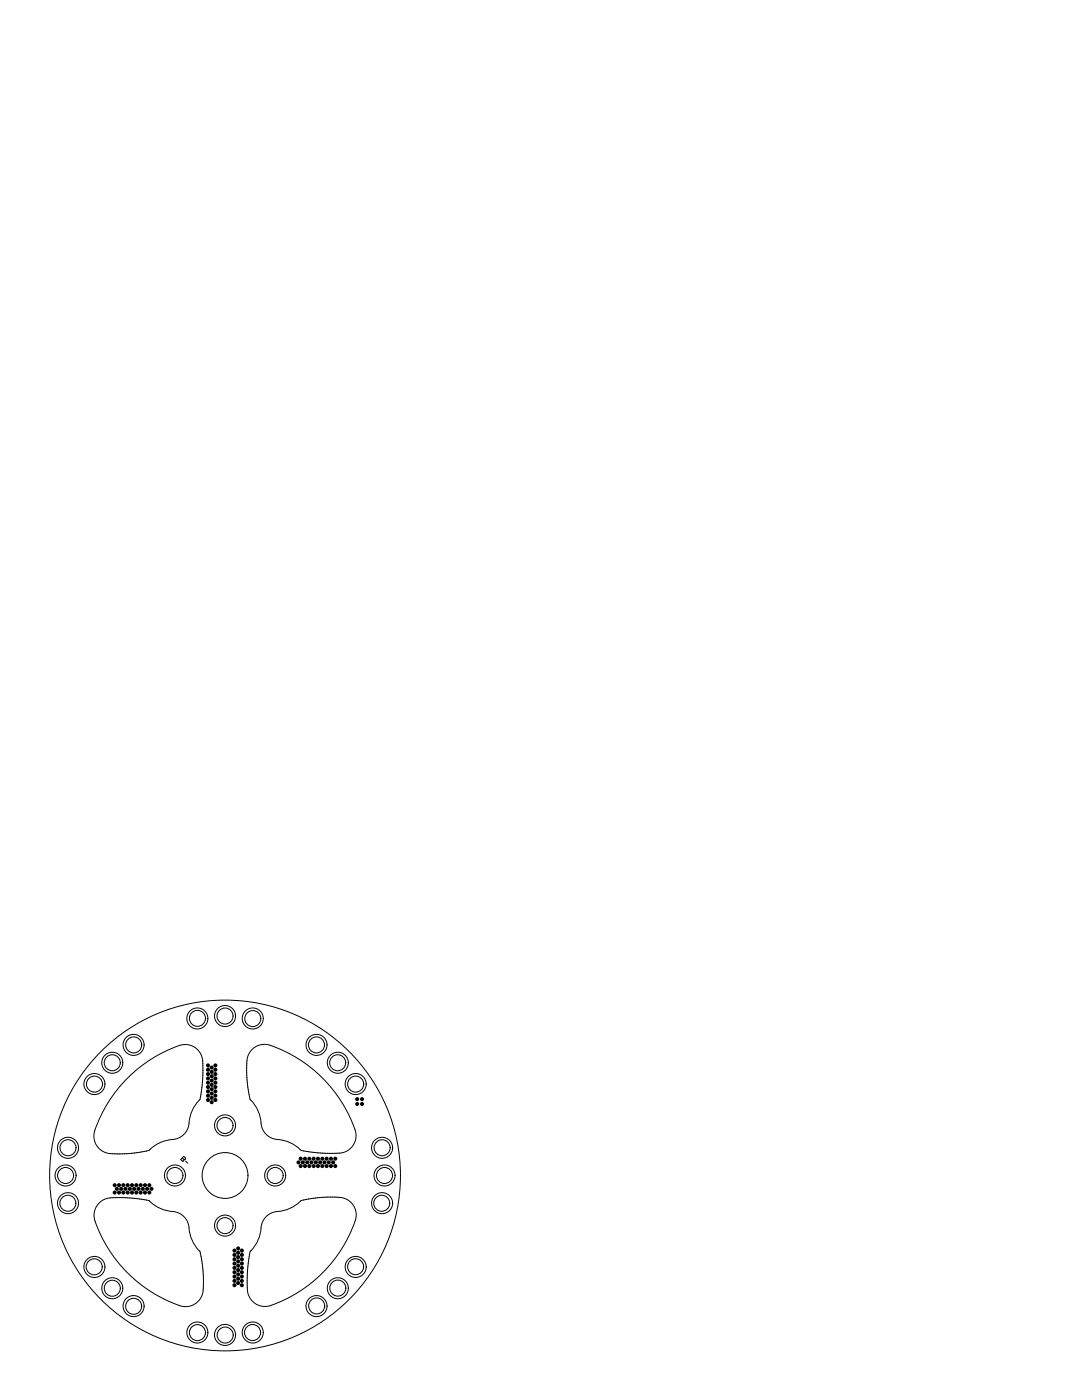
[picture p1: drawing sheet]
<svg xmlns="http://www.w3.org/2000/svg" width="216mm" height="279mm" viewBox="0 0 216 279" stroke-linecap="round" stroke-linejoin="round" font-family="sans-serif">
<g fill="none" stroke="#000" stroke-width=".2">
<path d="M50.4 209.4a3.5 3.5 0 0 1 3.5-.8 27 27 0 0 1 17.1 17.7 3.6 3.6 0 0 1-4.2 3.9l-2.9-.1-2.9-.3a1.79 1.79 0 0 1-1.6-.9l-1.9-1-1.4-.4a3.8 3.8 0 0 1-4.1-4.1l-.4-1.4-.6-1.3a5.1 5.1 0 0 1-1.5-3.7l-.3-2.4a11.9 11.9 0 0 1 .4-4.2zM29.9 239.8l-.2-.2a27.6 27.6 0 0 0-8.3-.4 3.5 3.5 0 0 0-2.4 4.5M29.9 239.8a7.8 7.8 0 0 0 5.2 2.1 3.7 3.7 0 0 1 2.7 3.9l.4 1.4 .6 1.3a5.1 5.1 0 0 1 1.6 3.7l.2 2.4a11.9 11.9 0 0 1-.4 4.2 3.5 3.5 0 0 1-4.3 1.8 27.5 27.5 0 0 1-16.9-16.9M29.9 229.4a7.8 7.8 0 0 1 5.2-2.1 3.7 3.7 0 0 0 2.7-3.9l.4-1.4 1-1.9a1.79 1.79 0 0 0 .9-1.6l.4-3.9a12.4 12.4 0 0 0-.4-4.1 3.5 3.5 0 0 0-4.3-1.9 27 27 0 0 0-17.1 17.8 3.6 3.6 0 0 0 4.2 3.9l3.9-.2 2.9-.5 .2-.2M36.4 231.1l.3 .3M36.7 230.8l.3 .3v.2l-.3 .1-.1 .3h-.2l-.3-.3zM37 231.7l.5 .5M53.1 242.8a4 4 0 0 1 3-1.1l1.4-.4 1.3-.6a5.1 5.1 0 0 1 3.7-1.6l2.4-.2a11.9 11.9 0 0 1 4.2 .4 3.5 3.5 0 0 1 1.8 4.3 27 27 0 0 1-17.7 17.1 3.6 3.6 0 0 1-3.9-4.2l.1-2.9 .3-2.9a1.79 1.79 0 0 1 .9-1.7l1-1.8 .4-1.4a4.2 4.2 0 0 1 1.1-3z"/>
<circle cx="18.8" cy="216.3" r="2.1"/>
<circle cx="18.9" cy="216.4" r="1.6"/>
<circle cx="22.4" cy="212.1" r="1.6"/>
<circle cx="22.4" cy="212.1" r="2.1"/>
<circle cx="26.7" cy="208.5" r="2.1"/>
<circle cx="26.7" cy="208.5" r="1.6"/>
<circle cx="39.4" cy="203.3" r="2.1"/>
<circle cx="39.4" cy="203.2" r="1.6"/>
<circle cx="44.9" cy="202.8" r="2.1"/>
<circle cx="44.9" cy="202.8" r="1.6"/>
<circle cx="50.4" cy="203.3" r="2.1"/>
<circle cx="50.4" cy="203.3" r="1.6"/>
<circle cx="63.1" cy="208.5" r="1.6"/>
<circle cx="63.2" cy="208.5" r="2.1"/>
<circle cx="67.4" cy="212.1" r="1.6"/>
<circle cx="67.4" cy="212.1" r="2.1"/>
<circle cx="71" cy="216.3" r="2.1"/>
<circle cx="71" cy="216.4" r="1.6"/>
<circle cx="13.1" cy="234.6" r="2.1"/>
<circle cx="13.1" cy="234.6" r="1.6"/>
<circle cx="13.6" cy="229.1" r="1.6"/>
<circle cx="13.6" cy="229.1" r="2.1"/>
<circle cx="34.9" cy="234.6" r="1.6"/>
<circle cx="34.9" cy="234.6" r="2.1"/>
<circle cx="44.9" cy="224.6" r="1.6"/>
<circle cx="44.9" cy="234.6" r="35"/>
<circle cx="44.9" cy="234.6" r="4.6"/>
<circle cx="44.9" cy="224.6" r="2.1"/>
<circle cx="54.9" cy="234.6" r="2.1"/>
<circle cx="54.9" cy="234.6" r="1.6"/>
<circle cx="76.2" cy="229.1" r="2.1"/>
<circle cx="76.3" cy="229.1" r="1.6"/>
<circle cx="76.7" cy="234.6" r="1.6"/>
<circle cx="76.7" cy="234.6" r="2.1"/>
<circle cx="13.5" cy="240.1" r="1.6"/>
<circle cx="13.6" cy="240.1" r="2.1"/>
<circle cx="18.8" cy="252.8" r="1.6"/>
<circle cx="18.8" cy="252.8" r="2.1"/>
<circle cx="22.4" cy="257.1" r="1.6"/>
<circle cx="22.4" cy="257.1" r="2.1"/>
<circle cx="44.9" cy="244.6" r="1.6"/>
<circle cx="44.9" cy="244.6" r="2.1"/>
<circle cx="67.4" cy="257.1" r="1.6"/>
<circle cx="67.4" cy="257.1" r="2.1"/>
<circle cx="71" cy="252.8" r="1.6"/>
<circle cx="71" cy="252.8" r="2.1"/>
<circle cx="76.2" cy="240.1" r="1.6"/>
<circle cx="76.2" cy="240.1" r="2.1"/>
<circle cx="26.7" cy="260.7" r="2.1"/>
<circle cx="26.7" cy="260.7" r="1.6"/>
<circle cx="39.4" cy="265.9" r="2.1"/>
<circle cx="39.4" cy="266" r="1.6"/>
<circle cx="44.9" cy="266.4" r="2.1"/>
<circle cx="44.9" cy="266.4" r="1.6"/>
<circle cx="50.4" cy="265.9" r="1.6"/>
<circle cx="50.4" cy="265.9" r="2.1"/>
<circle cx="63.2" cy="260.7" r="2.1"/>
<circle cx="63.2" cy="260.6" r="1.6"/>
</g>
<g fill="#000">
<circle cx="41.5" cy="218.7" r=".41"/>
<circle cx="41.5" cy="217.8" r=".41"/>
<circle cx="41.5" cy="212.6" r=".41"/>
<circle cx="41.5" cy="216.1" r=".41"/>
<circle cx="41.5" cy="219.5" r=".41"/>
<circle cx="41.5" cy="216.9" r=".41"/>
<circle cx="41.5" cy="213.5" r=".41"/>
<circle cx="41.5" cy="215.2" r=".41"/>
<circle cx="41.5" cy="214.4" r=".41"/>
<circle cx="42.2" cy="215.6" r=".41"/>
<circle cx="42.2" cy="214.8" r=".41"/>
<circle cx="42.2" cy="213.1" r=".41"/>
<circle cx="42.2" cy="220" r=".41"/>
<circle cx="42.2" cy="213.9" r=".41"/>
<circle cx="42.2" cy="216.5" r=".41"/>
<circle cx="42.2" cy="219.1" r=".41"/>
<circle cx="42.2" cy="218.2" r=".41"/>
<circle cx="42.2" cy="217.4" r=".41"/>
<circle cx="43" cy="218.7" r=".41"/>
<circle cx="43" cy="217.8" r=".41"/>
<circle cx="43" cy="216.1" r=".41"/>
<circle cx="43" cy="219.5" r=".41"/>
<circle cx="43" cy="212.6" r=".41"/>
<circle cx="43" cy="216.9" r=".41"/>
<circle cx="43" cy="213.5" r=".41"/>
<circle cx="43" cy="215.2" r=".41"/>
<circle cx="43" cy="214.4" r=".41"/>
<circle cx="71.3" cy="219.4" r=".41"/>
<circle cx="72.2" cy="219.4" r=".41"/>
<circle cx="22.9" cy="236.5" r=".41"/>
<circle cx="22.9" cy="238" r=".41"/>
<circle cx="23.3" cy="237.3" r=".41"/>
<circle cx="23.7" cy="236.5" r=".41"/>
<circle cx="23.7" cy="238" r=".41"/>
<circle cx="24.2" cy="237.3" r=".41"/>
<circle cx="24.6" cy="236.5" r=".41"/>
<circle cx="24.6" cy="238" r=".41"/>
<circle cx="25" cy="237.3" r=".41"/>
<circle cx="25.5" cy="236.5" r=".41"/>
<circle cx="25.5" cy="238" r=".41"/>
<circle cx="25.9" cy="237.3" r=".41"/>
<circle cx="26.3" cy="236.5" r=".41"/>
<circle cx="26.3" cy="238" r=".41"/>
<circle cx="26.8" cy="237.3" r=".41"/>
<circle cx="27.2" cy="236.5" r=".41"/>
<circle cx="27.2" cy="238" r=".41"/>
<circle cx="27.6" cy="237.3" r=".41"/>
<circle cx="28.1" cy="236.5" r=".41"/>
<circle cx="28.1" cy="238" r=".41"/>
<circle cx="28.5" cy="237.3" r=".41"/>
<circle cx="28.9" cy="236.5" r=".41"/>
<circle cx="28.9" cy="238" r=".41"/>
<circle cx="29.4" cy="237.3" r=".41"/>
<circle cx="29.8" cy="236.5" r=".41"/>
<circle cx="29.8" cy="238" r=".41"/>
<circle cx="30.2" cy="237.3" r=".41"/>
<circle cx="59.6" cy="232" r=".41"/>
<circle cx="60" cy="232.7" r=".41"/>
<circle cx="60" cy="231.2" r=".41"/>
<circle cx="60.4" cy="232" r=".41"/>
<circle cx="60.9" cy="232.7" r=".41"/>
<circle cx="60.9" cy="231.2" r=".41"/>
<circle cx="61.3" cy="232" r=".41"/>
<circle cx="61.7" cy="232.7" r=".41"/>
<circle cx="61.7" cy="231.2" r=".41"/>
<circle cx="62.2" cy="232" r=".41"/>
<circle cx="62.6" cy="232.7" r=".41"/>
<circle cx="62.6" cy="231.2" r=".41"/>
<circle cx="63" cy="232" r=".41"/>
<circle cx="63.4" cy="232.7" r=".41"/>
<circle cx="63.4" cy="231.2" r=".41"/>
<circle cx="63.9" cy="232" r=".41"/>
<circle cx="64.3" cy="232.7" r=".41"/>
<circle cx="64.3" cy="231.2" r=".41"/>
<circle cx="64.7" cy="232" r=".41"/>
<circle cx="65.2" cy="232.7" r=".41"/>
<circle cx="65.2" cy="231.2" r=".41"/>
<circle cx="65.6" cy="232" r=".41"/>
<circle cx="66" cy="232.7" r=".41"/>
<circle cx="66" cy="231.2" r=".41"/>
<circle cx="66.5" cy="232" r=".41"/>
<circle cx="66.9" cy="232.7" r=".41"/>
<circle cx="66.9" cy="231.2" r=".41"/>
<circle cx="71.3" cy="220.3" r=".41"/>
<circle cx="72.2" cy="220.3" r=".41"/>
<circle cx="46.8" cy="253" r=".41"/>
<circle cx="46.8" cy="252.2" r=".41"/>
<circle cx="46.8" cy="255.6" r=".41"/>
<circle cx="46.8" cy="256.5" r=".41"/>
<circle cx="46.8" cy="254.8" r=".41"/>
<circle cx="46.8" cy="249.6" r=".41"/>
<circle cx="46.8" cy="251.3" r=".41"/>
<circle cx="46.8" cy="253.9" r=".41"/>
<circle cx="46.8" cy="250.4" r=".41"/>
<circle cx="47.5" cy="256.1" r=".41"/>
<circle cx="47.5" cy="249.2" r=".41"/>
<circle cx="47.5" cy="250.9" r=".41"/>
<circle cx="47.5" cy="252.6" r=".41"/>
<circle cx="47.5" cy="254.3" r=".41"/>
<circle cx="47.5" cy="251.7" r=".41"/>
<circle cx="47.5" cy="253.5" r=".41"/>
<circle cx="47.5" cy="255.2" r=".41"/>
<circle cx="47.5" cy="250" r=".41"/>
<circle cx="48.3" cy="253" r=".41"/>
<circle cx="48.3" cy="252.2" r=".41"/>
<circle cx="48.3" cy="255.6" r=".41"/>
<circle cx="48.3" cy="254.8" r=".41"/>
<circle cx="48.3" cy="256.5" r=".41"/>
<circle cx="48.3" cy="251.3" r=".41"/>
<circle cx="48.3" cy="249.6" r=".41"/>
<circle cx="48.3" cy="253.9" r=".41"/>
<circle cx="48.3" cy="250.4" r=".41"/>
</g>
</svg>
